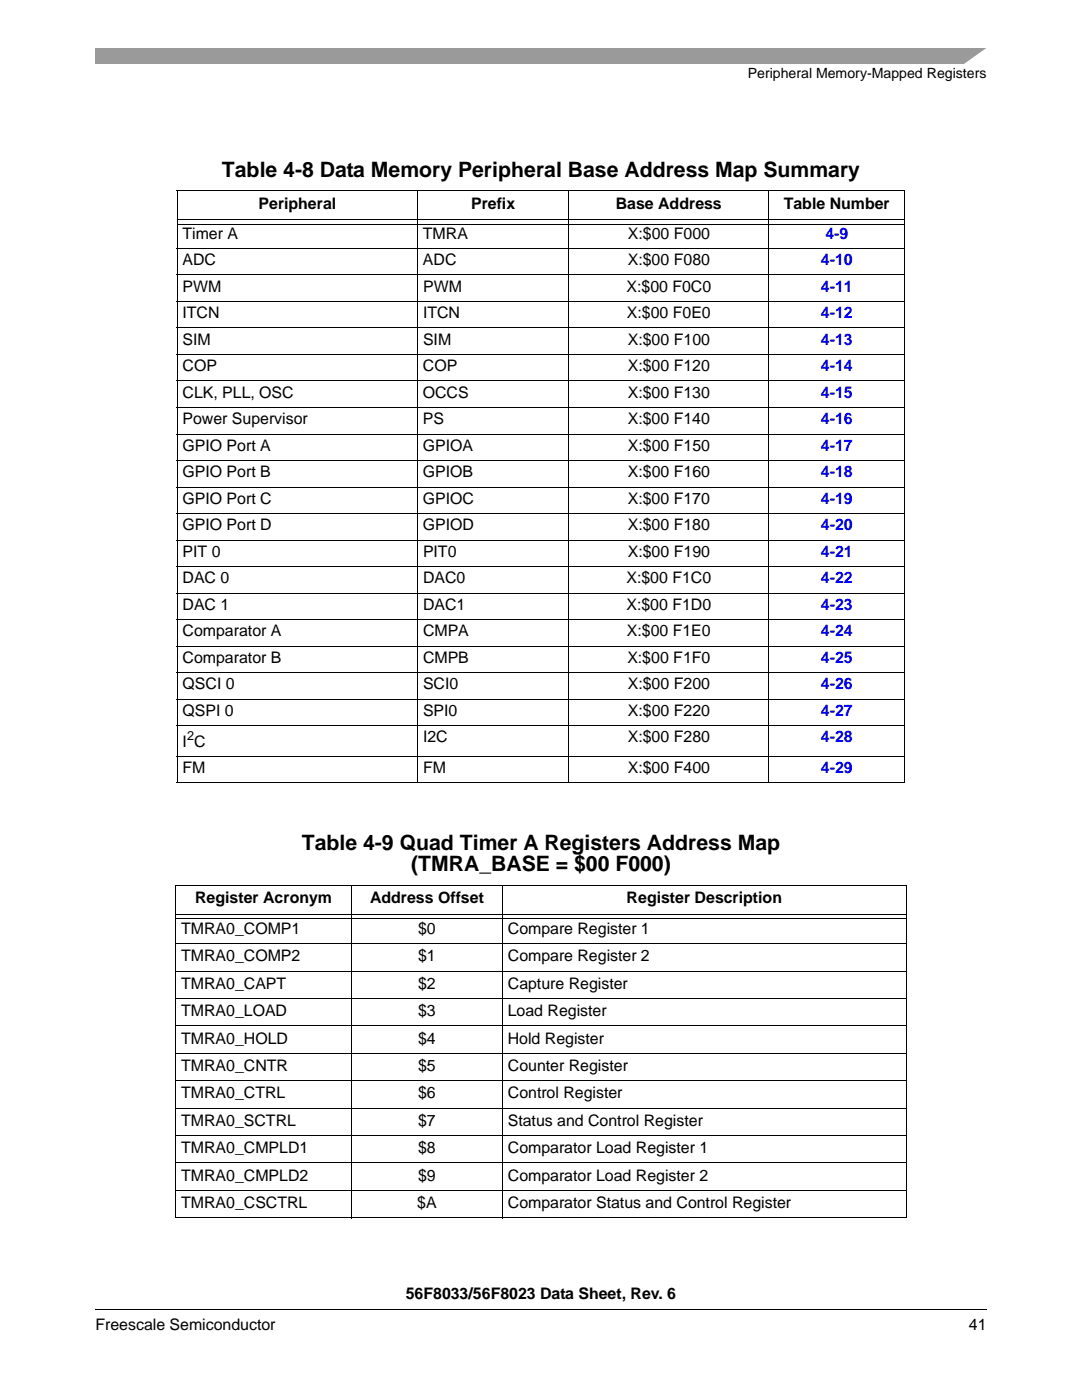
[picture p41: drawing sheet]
<svg xmlns="http://www.w3.org/2000/svg" width="216mm" height="279mm" viewBox="0 0 216 279" stroke-linecap="round" stroke-linejoin="round" font-family="sans-serif">
<defs><g id="words">
<g font-size="4.2">
<text x="44.3" y="35.3">Table 4-8 Data Memory Peripheral Base Address Map Summary</text>
<text x="60.2" y="169.7">Table 4-9 Quad Timer A Registers Address Map</text>
<text x="82" y="173.9">(TMRA_BASE = $00 F000)</text>
</g>
<g font-size="3.2">
<text x="51.6" y="41.6">Peripheral</text>
<text x="94" y="41.6">Prefix</text>
<text x="122.9" y="41.6">Base Address</text>
<text x="156.4" y="41.6">Table Number</text>
<text x="36.4" y="47.6">Timer A</text>
<text x="84.4" y="47.6">TMRA</text>
<text x="125.3" y="47.6">X:$00 F000</text>
<text x="36.4" y="52.9">ADC</text>
<text x="84.4" y="52.9">ADC</text>
<text x="125.3" y="52.9">X:$00 F080</text>
<text x="36.4" y="58.2">PWM</text>
<text x="84.4" y="58.2">PWM</text>
<text x="125" y="58.2">X:$00 F0C0</text>
<text x="36.4" y="63.5">ITCN</text>
<text x="84.4" y="63.5">ITCN</text>
<text x="125.1" y="63.5">X:$00 F0E0</text>
<text x="36.4" y="68.8">SIM</text>
<text x="84.4" y="68.8">SIM</text>
<text x="125.3" y="68.8">X:$00 F100</text>
<text x="36.4" y="74.1">COP</text>
<text x="84.4" y="74.1">COP</text>
<text x="125.3" y="74.1">X:$00 F120</text>
<text x="36.4" y="79.4">CLK, PLL, OSC</text>
<text x="84.4" y="79.4">OCCS</text>
<text x="125.3" y="79.4">X:$00 F130</text>
<text x="36.4" y="84.7">Power Supervisor</text>
<text x="36.4" y="90">GPIO Port A</text>
<text x="84.4" y="84.7">PS</text>
<text x="84.4" y="90">GPIOA</text>
<text x="125.3" y="84.7">X:$00 F140</text>
<text x="125.3" y="90">X:$00 F150</text>
<text x="36.4" y="95.3">GPIO Port B</text>
<text x="84.4" y="95.3">GPIOB</text>
<text x="125.3" y="95.3">X:$00 F160</text>
<text x="36.4" y="100.5">GPIO Port C</text>
<text x="84.4" y="100.5">GPIOC</text>
<text x="125.3" y="100.5">X:$00 F170</text>
<text x="36.4" y="105.8">GPIO Port D</text>
<text x="84.4" y="105.8">GPIOD</text>
<text x="125.3" y="105.8">X:$00 F180</text>
<text x="36.4" y="111.1">PIT 0</text>
<text x="84.4" y="111.1">PIT0</text>
<text x="125.3" y="111.1">X:$00 F190</text>
<text x="36.4" y="116.4">DAC 0</text>
<text x="84.4" y="116.4">DAC0</text>
<text x="125" y="116.4">X:$00 F1C0</text>
<text x="36.4" y="121.7">DAC 1</text>
<text x="84.4" y="121.7">DAC1</text>
<text x="125" y="121.7">X:$00 F1D0</text>
<text x="36.4" y="127">Comparator A</text>
<text x="84.4" y="127">CMPA</text>
<text x="125.1" y="127">X:$00 F1E0</text>
<text x="36.4" y="132.3">Comparator B</text>
<text x="36.4" y="137.6">QSCI 0</text>
<text x="84.4" y="137.6">SCI0</text>
<text x="84.4" y="132.3">CMPB</text>
<text x="125.2" y="132.3">X:$00 F1F0</text>
<text x="125.3" y="137.6">X:$00 F200</text>
<text x="36.4" y="142.9">QSPI 0</text>
<text x="84.4" y="142.9">SPI0</text>
<text x="125.3" y="142.9">X:$00 F220</text>
<text x="36.4" y="149">I C</text>
<text x="84.4" y="148.2">I2C</text>
<text x="125.3" y="148.2">X:$00 F280</text>
<text x="36.4" y="154.3">FM</text>
<text x="84.4" y="154.3">FM</text>
<text x="125.3" y="154.3">X:$00 F400</text>
<text x="38.9" y="180.2">Register Acronym</text>
<text x="73.8" y="180.2">Address Offset</text>
<text x="125" y="180.2">Register Description</text>
<text x="36.2" y="186.4">TMRA0_COMP1</text>
<text x="36.2" y="191.9">TMRA0_COMP2</text>
<text x="83.4" y="186.4">$0</text>
<text x="83.4" y="191.9">$1</text>
<text x="101.3" y="186.4">Compare Register 1</text>
<text x="101.3" y="191.9">Compare Register 2</text>
<text x="36.2" y="197.3">TMRA0_CAPT</text>
<text x="83.4" y="197.3">$2</text>
<text x="101.3" y="197.3">Capture Register</text>
<text x="36.2" y="202.8">TMRA0_LOAD</text>
<text x="83.4" y="202.8">$3</text>
<text x="101.3" y="202.8">Load Register</text>
<text x="36.2" y="208.3">TMRA0_HOLD</text>
<text x="83.4" y="208.3">$4</text>
<text x="101.3" y="208.3">Hold Register</text>
<text x="36.2" y="213.7">TMRA0_CNTR</text>
<text x="83.4" y="213.7">$5</text>
<text x="101.3" y="213.7">Counter Register</text>
<text x="36.2" y="219.2">TMRA0_CTRL</text>
<text x="83.4" y="219.2">$6</text>
<text x="101.3" y="219.2">Control Register</text>
<text x="36.2" y="224.7">TMRA0_SCTRL</text>
<text x="83.4" y="224.7">$7</text>
<text x="101.3" y="224.7">Status and Control Register</text>
<text x="36.2" y="230.2">TMRA0_CMPLD1</text>
<text x="83.4" y="230.2">$8</text>
<text x="101.3" y="230.2">Comparator Load Register 1</text>
<text x="36.2" y="235.6">TMRA0_CMPLD2</text>
<text x="83.4" y="235.6">$9</text>
<text x="101.3" y="235.6">Comparator Load Register 2</text>
<text x="36.2" y="241.1">TMRA0_CSCTRL</text>
<text x="83.3" y="241.1">$A</text>
<text x="101.3" y="241.1">Comparator Status and Control Register</text>
<text x="81" y="259.3">56F8033/56F8023 Data Sheet, Rev. 6</text>
<text x="19" y="265.5">Freescale Semiconductor</text>
<text x="193.3" y="265.5">41</text>
</g>
<g font-size="3.2" fill="#00f">
<text x="164.7" y="47.6">4-9</text>
<text x="163.8" y="52.9">4-10</text>
<text x="163.8" y="58.2">4-11</text>
<text x="163.8" y="63.5">4-12</text>
<text x="163.8" y="68.8">4-13</text>
<text x="163.8" y="74.1">4-14</text>
<text x="163.8" y="79.4">4-15</text>
<text x="163.8" y="84.7">4-16</text>
<text x="163.8" y="90">4-17</text>
<text x="163.8" y="95.3">4-18</text>
<text x="163.8" y="100.5">4-19</text>
<text x="163.8" y="105.8">4-20</text>
<text x="163.8" y="111.1">4-21</text>
<text x="163.8" y="116.4">4-22</text>
<text x="163.8" y="121.7">4-23</text>
<text x="163.8" y="127">4-24</text>
<text x="163.8" y="132.3">4-25</text>
<text x="163.8" y="137.6">4-26</text>
<text x="163.8" y="142.9">4-27</text>
<text x="163.8" y="148.2">4-28</text>
<text x="163.8" y="154.3">4-29</text>
</g>
<text font-size="2.8" x="149.2" y="15.6">Peripheral Memory-Mapped Registers</text>
<text font-size="2.5" x="37.3" y="147.7">2</text>
</g></defs>
<path d="M19 9.5h177.8v3.2h-177.8z" fill="#9a9a9a"/>
<path d="M192 13l5.3-3.8h1.5v3.8z" fill="#fff"/>
<path d="M19 260.3h177.8v2.3h-177.8z" fill="#fff"/>
<path d="M19 261.2v.2z" fill="#000"/>
<g fill="none" stroke="#000" stroke-width=".2">
<path d="M35.3 38.1h145.3M35.4 38.2v118M83.4 38v118.3M113.5 38v118.3M153.4 38v118.3M180.5 38.2v118M35.3 49.6h145.3M35.3 54.9h145.3M35.5 43.8h144.9M35.5 44.7h144.9M35.3 60.2h145.3M35.3 65.4h145.3"/>
<path d="M35.3 70.7h145.3M35.3 76h145.3M35.3 81.3h145.3M35.3 86.6h145.3M35.3 91.9h145.3M35.3 97.2h145.3M35.3 102.5h145.3M35.3 107.8h145.3M35.3 113.1h145.3M35.3 118.4h145.3M35.3 123.7h145.3M35.3 128.9h145.3"/>
<path d="M35.3 134.2h145.3M35.3 139.5h145.3M35.3 144.8h145.3M35.3 151h145.3M35.3 156.3h145.3M35 176.7h145.9M35.1 176.8v66.2M70.1 176.6v66.5M100.3 176.6v66.5M180.8 176.8v66.2M35 188.3h145.9M35 193.8h145.9"/>
<path d="M35 199.3h145.9M35.2 182.4h145.5M35.2 183.3h145.5M35 204.7h145.9M35 210.2h145.9M35 215.7h145.9M35 221.1h145.9M35 226.6h145.9M35 232.1h145.9M35 237.6h145.9M35 243h145.9M19 261.3h177.8"/>
</g>
<use href="#words"/>
</svg>
